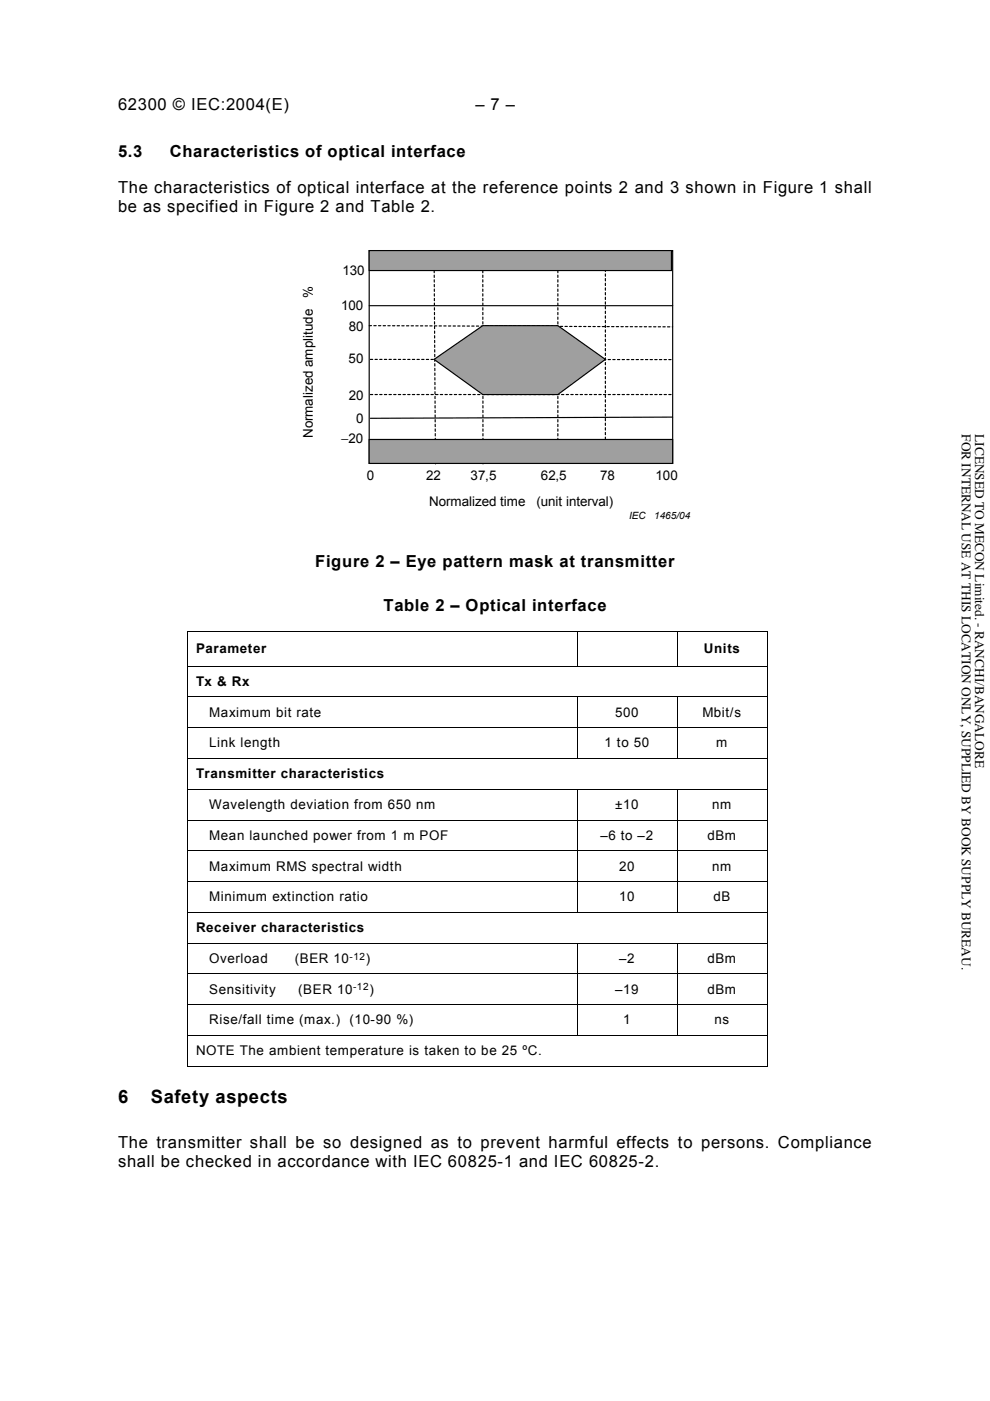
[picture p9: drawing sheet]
<svg xmlns="http://www.w3.org/2000/svg" width="210mm" height="297mm" viewBox="0 0 210 297" stroke-linecap="round" stroke-linejoin="round" font-family="sans-serif">
<defs><g id="words">
<g font-size="3.9">
<text x="25" y="233.9">6</text>
<text x="32" y="233.9">Safety aspects</text>
</g>
<g font-size="3.5">
<text x="25" y="23.2">62300 © IEC:2004(E)</text>
<text x="100.8" y="23.2">– 7 –</text>
<text x="25" y="33.2">5.3</text>
<text x="36" y="33.2">Characteristics of optical interface</text>
<text x="25" y="40.9">The characteristics of optical interface at the reference points 2 and 3 shown in Figure 1 shall</text>
<text x="25" y="45">be as specified in Figure 2 and Table 2.</text>
<text x="66.8" y="120.2">Figure 2 – Eye pattern mask at transmitter</text>
<text x="81.3" y="129.5">Table 2 – Optical interface</text>
<text x="25" y="243.4">The transmitter shall be so designed as to prevent harmful effects to persons. Compliance</text>
<text x="25" y="247.5">shall be checked in accordance with IEC 60825-1 and IEC 60825-2.</text>
</g>
<g font-size="2.8">
<text x="72.6" y="58.2">130</text>
<text x="66.3" y="63.2" transform="rotate(-90 66.3 63.2)">%</text>
<text x="72.3" y="65.8">100</text>
<text x="74" y="70.1">80</text>
<text x="73.9" y="77">50</text>
<text x="74" y="84.9">20</text>
<text x="75.5" y="89.7">0</text>
<text x="66.3" y="92.9" transform="rotate(-90 66.3 92.9)">Normalized amplitude</text>
<text x="72.3" y="94">−20</text>
<text x="77.8" y="101.9">0</text>
<text x="90.3" y="101.9">22</text>
<text x="99.8" y="101.9">37,5</text>
<text x="114.7" y="101.9">62,5</text>
<text x="127.2" y="101.9">78</text>
<text x="139" y="101.9">100</text>
<text x="91" y="107.2">Normalized time</text>
<text x="113.7" y="107.2">(unit interval)</text>
<text x="41.6" y="138.5">Parameter</text>
<text x="149.3" y="138.5">Units</text>
<text x="41.6" y="145.4">Tx &amp; Rx</text>
<text x="44.4" y="151.9">Maximum bit rate</text>
<text x="130.4" y="151.9">500</text>
<text x="148.9" y="151.9">Mbit/s</text>
<text x="44.4" y="158.5">Link length</text>
<text x="128.2" y="158.5">1 to 50</text>
<text x="151.8" y="158.5">m</text>
<text x="41.6" y="164.9">Transmitter characteristics</text>
<text x="44.3" y="171.5">Wavelength deviation from 650 nm</text>
<text x="130.4" y="171.5">±10</text>
<text x="151" y="171.5">nm</text>
<text x="44.4" y="178.1">Mean launched power from 1 m POF</text>
<text x="127.3" y="178.1">–6 to –2</text>
<text x="150" y="178.1">dBm</text>
<text x="44.4" y="184.6">Maximum RMS spectral width</text>
<text x="131.3" y="184.6">20</text>
<text x="151" y="184.6">nm</text>
<text x="44.4" y="191.1">Minimum extinction ratio</text>
<text x="131.3" y="191.1">10</text>
<text x="151.3" y="191.1">dB</text>
<text x="41.6" y="197.6">Receiver characteristics</text>
<text x="44.4" y="204.2">Overload</text>
<text x="62.5" y="204.2">(BER 10</text>
<text x="77.6" y="204.2">)</text>
<text x="131.3" y="204.1">–2</text>
<text x="150" y="204.1">dBm</text>
<text x="44.4" y="210.7">Sensitivity</text>
<text x="63.2" y="210.7">(BER 10</text>
<text x="78.4" y="210.7">)</text>
<text x="130.4" y="210.7">–19</text>
<text x="150" y="210.7">dBm</text>
<text x="44.4" y="217.2">Rise/fall time (max.) (10-90 %)</text>
<text x="132.1" y="217.2">1</text>
<text x="151.5" y="217.2">ns</text>
<text x="41.6" y="223.7">NOTE The ambient temperature is taken to be 25 ºC.</text>
</g>
<g font-size="2.8" fill="#010101">
<text x="203.9" y="92.1" transform="rotate(90 203.9 92.1)">FOR INTERNAL USE AT THIS LOCATION ONLY, SUPPLIED BY BOOK SUPPLY BUREAU.</text>
<text x="206.7" y="92.1" transform="rotate(90 206.7 92.1)">LICENSED TO MECON Limited. - RANCHI/BANGALORE</text>
</g>
<g font-size="2.1">
<text x="133.4" y="110">IEC</text>
<text x="138.7" y="110">1465/04</text>
<text x="74.1" y="203.5">-12</text>
<text x="74.8" y="210">-12</text>
</g>
</g></defs>
<path d="M92 53.4l.3 45.1M102.4 53.4v45.1M118.3 53.4v44.9M128.4 53.1v45.4M78.3 69l64.3 .3M78.5 76.2h64.1M78.5 83.7h64.1" fill="none" stroke="#010101" stroke-width=".25" stroke-dasharray=".5 .5"/>
<path d="M78.3 53.1h64.3v45.2h-64.3zM78.3 64.8h64.3M142.6 88.4l-64.1 .3" fill="none" stroke="#010101" stroke-width=".25"/>
<path d="M92 76.2l10.4-7.2h15.9l10.1 7.2-10.1 7.5h-15.9z" fill-rule="evenodd" fill="#9f9f9f"/>
<path d="M92 76.2l10.4-7.2h15.9l10.1 7.2-10.1 7.5h-15.9z" fill="none" stroke="#010101" stroke-width=".25"/>
<path d="M78.3 53.1h64.1v4.3h-64.1z" fill-rule="evenodd" fill="#9f9f9f"/>
<path d="M78.3 53.1h64.1v4.3h-64.1z" fill="none" stroke="#010101" stroke-width=".25"/>
<path d="M78.3 93.2h64.3v5.1h-64.3z" fill-rule="evenodd" fill="#9f9f9f"/>
<path d="M78.3 93.2h64.3v5.1h-64.3z" fill="none" stroke="#010101" stroke-width=".25"/>
<g fill="#000">
<path d="M39.8 133.9h.1v.2h-.1zM122.3 133.9h.2v.2h-.2zM143.5 133.9h.2v.2h-.2zM162.6 133.9h.1v.2h-.1zM39.8 141.1h.1v.2h-.1zM39.8 147.7h.1v.1h-.1zM39.8 154.2h.1v.1h-.1zM122.3 141.1h.2v.2h-.2zM122.3 147.7h.2v.1h-.2zM122.3 154.2h.2v.1h-.2zM143.5 141.1h.2v.2h-.2zM143.5 147.7h.2v.1h-.2z"/>
<path d="M143.5 154.2h.2v.1h-.2zM162.6 141.1h.1v.2h-.1zM162.6 147.7h.1v.1h-.1zM162.6 154.2h.1v.1h-.1zM39.8 160.7h.1v.2h-.1zM39.8 167.2h.1v.2h-.1zM39.8 173.8h.1v.1h-.1zM122.3 160.7h.2v.2h-.2zM122.3 167.2h.2v.2h-.2zM122.3 173.8h.2v.1h-.2zM143.5 160.7h.2v.2h-.2zM143.5 167.2h.2v.2h-.2z"/>
<path d="M143.5 173.8h.2v.1h-.2zM162.6 160.7h.1v.2h-.1zM162.6 167.2h.1v.2h-.1zM162.6 173.8h.1v.1h-.1zM39.8 180.3h.1v.2h-.1zM39.8 186.8h.1v.2h-.1zM39.8 193.3h.1v.2h-.1zM39.8 199.9h.1v.1h-.1zM122.3 180.3h.2v.2h-.2zM122.3 186.8h.2v.2h-.2zM122.3 193.3h.2v.2h-.2zM122.3 199.9h.2v.1h-.2z"/>
<path d="M143.5 180.3h.2v.2h-.2zM143.5 186.8h.2v.2h-.2zM143.5 193.3h.2v.2h-.2zM143.5 199.9h.2v.1h-.2zM162.6 180.3h.1v.2h-.1zM162.6 186.8h.1v.2h-.1zM162.6 193.3h.1v.2h-.1zM162.6 199.9h.1v.1h-.1zM39.8 206.4h.1v.1h-.1zM39.8 212.9h.1v.2h-.1zM39.8 219.5h.1v.1h-.1zM122.3 206.4h.2v.1h-.2z"/>
<path d="M122.3 212.9h.2v.2h-.2zM122.3 219.5h.2v.1h-.2zM143.5 206.4h.2v.1h-.2zM143.5 212.9h.2v.2h-.2zM143.5 219.5h.2v.1h-.2zM162.6 206.4h.1v.1h-.1zM162.6 212.9h.1v.2h-.1zM162.6 219.5h.1v.1h-.1zM39.8 226h.1v.1h-.1zM162.6 226h.1v.1h-.1z"/>
</g>
<g fill="none" stroke="#000" stroke-width=".21">
<path d="M39.8 134.1v7M39.9 134h82.4M122.4 134.1v7M122.5 134h21M143.6 134.1v7M143.7 134h18.9M162.6 134.1v7M39.8 141.3v6.4M39.8 147.8v6.4M39.8 154.3v6.4M39.9 141.2h82.4M39.9 147.7h82.4"/>
<path d="M39.9 154.3h82.4M122.4 147.8v6.4M122.4 154.3v6.4M122.5 141.2h21M122.5 147.7h21M122.5 154.3h21M143.6 147.8v6.4M143.6 154.3v6.4M143.7 141.2h18.9M143.7 147.7h18.9M143.7 154.3h18.9M162.6 141.3v6.4"/>
<path d="M162.6 147.8v6.4M162.6 154.3v6.4M39.8 160.9v6.3M39.8 167.4v6.4M39.8 173.9v6.4M39.9 160.8h82.4M39.9 167.3h82.4M39.9 173.9h82.4M122.4 167.4v6.4M122.4 173.9v6.4M122.5 160.8h21M122.5 167.3h21"/>
<path d="M122.5 173.9h21M143.6 167.4v6.4M143.6 173.9v6.4M143.7 160.8h18.9M143.7 167.3h18.9M143.7 173.9h18.9M162.6 160.9v6.3M162.6 167.4v6.4M162.6 173.9v6.4M39.8 180.5v6.3M39.8 187v6.3M39.8 193.5v6.4"/>
<path d="M39.9 180.4h82.4M39.9 186.9h82.4M39.9 193.4h82.4M39.9 199.9h82.4M122.4 180.5v6.3M122.4 187v6.3M122.5 180.4h21M122.5 186.9h21M122.5 193.4h21M122.5 199.9h21M143.6 180.5v6.3M143.6 187v6.3"/>
<path d="M143.7 180.4h18.9M143.7 186.9h18.9M143.7 193.4h18.9M143.7 199.9h18.9M162.6 180.5v6.3M162.6 187v6.3M162.6 193.5v6.4M39.8 200v6.4M39.8 206.5v6.4M39.8 213.1v6.4M39.8 219.6v6.4M39.9 206.5h82.4"/>
<path d="M39.9 213h82.4M39.9 219.5h82.4M122.4 200v6.4M122.4 206.5v6.4M122.4 213.1v6.4M122.5 206.5h21M122.5 213h21M122.5 219.5h21M143.6 200v6.4M143.6 206.5v6.4M143.6 213.1v6.4M143.7 206.5h18.9"/>
<path d="M143.7 213h18.9M143.7 219.5h18.9M162.6 200v6.4M162.6 206.5v6.4M162.6 213.1v6.4M162.6 219.6v6.4M39.9 226.1h122.7"/>
</g>
<use href="#words"/>
</svg>
